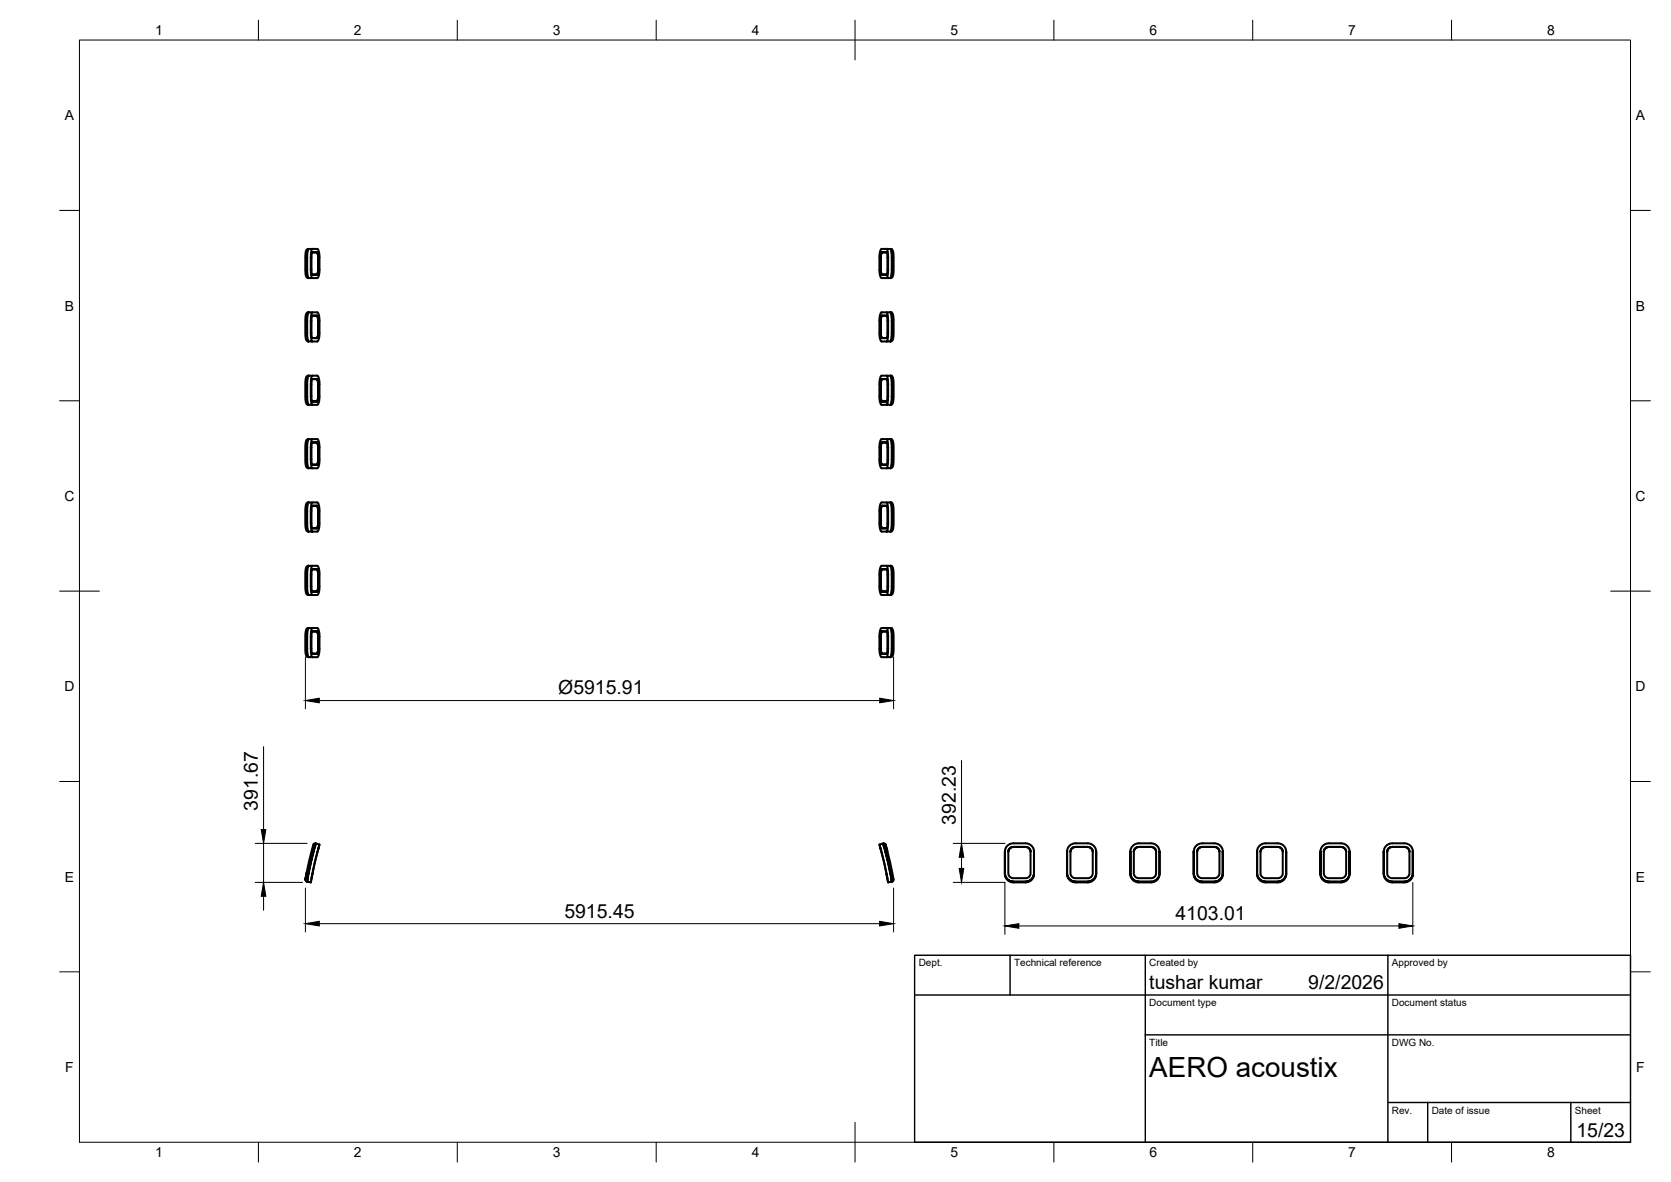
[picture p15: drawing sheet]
<svg xmlns="http://www.w3.org/2000/svg" width="420mm" height="297mm" viewBox="0 0 420 297" stroke-linecap="round" stroke-linejoin="round" font-family="sans-serif">
<defs><g id="words">
<text font-size="7" x="289" y="270.6">AERO acoustix</text>
<g font-size="4.9">
<text x="140.4" y="174.5">Ø5915.91</text>
<text x="64.8" y="203.8" transform="rotate(-90 64.8 203.8)">391.67</text>
<text x="240.3" y="207.2" transform="rotate(-90 240.3 207.2)">392.23</text>
<text x="141.9" y="230.7">5915.45</text>
<text x="295.6" y="231.2">4103.01</text>
<text x="289" y="248.5">tushar kumar</text>
<text x="329" y="248.5">9/2/2026</text>
<text x="396.4" y="285.7">15/23</text>
</g>
<g font-size="3.5">
<text x="39" y="8.8">1</text>
<text x="89" y="8.8">2</text>
<text x="139" y="8.8">3</text>
<text x="189" y="8.8">4</text>
<text x="239" y="8.8">5</text>
<text x="289" y="8.8">6</text>
<text x="339" y="8.8">7</text>
<text x="389" y="8.8">8</text>
<text x="16.3" y="30.2">A</text>
<text x="411.3" y="30.2">A</text>
<text x="16.3" y="78">B</text>
<text x="411.3" y="78">B</text>
<text x="16.2" y="125.9">C</text>
<text x="411.2" y="125.9">C</text>
<text x="16.2" y="173.7">D</text>
<text x="411.2" y="173.7">D</text>
<text x="16.3" y="221.6">E</text>
<text x="411.3" y="221.6">E</text>
<text x="16.4" y="269.4">F</text>
<text x="411.4" y="269.4">F</text>
<text x="39" y="290.8">1</text>
<text x="89" y="290.8">2</text>
<text x="139" y="290.8">3</text>
<text x="189" y="290.8">4</text>
<text x="239" y="290.8">5</text>
<text x="289" y="290.8">6</text>
<text x="339" y="290.8">7</text>
<text x="389" y="290.8">8</text>
</g>
<g font-size="2.5">
<text x="231" y="242.9">Dept.</text>
<text x="255" y="242.9">Technical reference</text>
<text x="289" y="242.9">Created by</text>
<text x="350" y="242.9">Approved by</text>
<text x="289" y="252.8">Document type</text>
<text x="350" y="252.8">Document status</text>
<text x="289" y="262.9">Title</text>
<text x="350" y="262.9">DWG No.</text>
<text x="350" y="279.9">Rev.</text>
<text x="360" y="279.9">Date of issue</text>
<text x="396" y="279.9">Sheet</text>
</g>
</g></defs>
<!-- layer: Visible -->
<g fill="none" stroke="#000" stroke-width=".51">
<path d="M77.5 62.6h.1M77.5 62.6l-.5 .3-.2 1.4v4.6l.2 .7 .5 .3M77.5 78.5h.1M77.5 78.5l-.5 .3-.2 1.4v4.6l.3 .8 .4 .2M77.5 62.6l-.2 .6-.1 1.4v3.9l.3 1.4M77.5 78.5l-.2 .6-.1 1.4v3.9l.3 1.4M77.5 69.9h.1M78.5 63.5l1.3-.1 .2 .4 .1 4.3-.3 .9h-1.3l-.1-.1-.1-4.6zM78.5 79.4l1.3-.1 .3 .5v4.2l-.3 .9h-1.3l-.1-.3-.1-4.4zM78.5 62.6l-.2 .6-.2 1.3 .1 4 .3 1.4h-.9l-.4-1.7v-4l.3-1.5 2.3-.1 .3 .5 .2 1.1v4l-.1 1.1-.4 .6h-1.3M78.5 69h1.2M78.5 78.5l-.2 .6-.2 1.3 .1 4 .3 1.4h-.9l-.4-1.6v-4.1l.3-1.5 2.4-.1 .4 1.6v4.1l-.2 1.1-.3 .5h-1.3"/>
<path d="M79.7 63.4l.2 .3 .1 1M79.7 63.4h-1.2h1.2l.3 1.3M79.7 79.3l.2 .3 .1 1M79.7 79.3h-1.2l1.2 .1 .3 1.2M79.7 63.4l.2 .3 .1 .9M79.7 79.3l.2 .3 .1 .9M80 64.7v3.4l-.3 .9M80 64.7l-.1 4.1-.2 .2h-1.2M80 67.9l-.1 .9-.2 .2M221.5 64.7l.1 4.1 .2 .2h1.1M221.5 67.9l.2 1.1h1.2M221.8 63.4l-.2 .3-.1 1"/>
<path d="M221.8 63.4h1.1M221.8 79.3l-.2 .3-.1 1M221.8 79.3h1.1M221.8 63.4l-.2 .3-.1 .9M221.8 79.3l-.2 .3-.1 .9M222.9 63.4h-1.3l-.3 1 .2 4.4 .2 .2h1.2M222.9 63.4l.2 .9v3.8l-.2 .9M222.9 79.3l-1.3 .1-.3 .9 .2 4.4 .1 .2h1.3M222.9 79.3l.2 .9v3.8l-.2 .9M222.9 62.6l.3 .6 .1 1.3v4l-.4 1.4h1l.3-1.1v-4.6l-.2-1.3-.2-.3M222.9 78.5l.3 .6 .1 1.3v4l-.4 1.4h1l.3-.9v-4.8l-.2-1.3-.2-.3M222.9 63.4h-1.2l-.2 1.3"/>
<path d="M222.9 79.3l-1.2 .1-.2 1.2M223.8 62.6h-2.1l-.3 .3-.2 .9-.1 4.4 .2 1.1 .3 .6h1.3M223.8 78.5h-2.2l-.4 1.2-.1 4.5 .2 1.1 .4 .5h1.2M223.9 62.6l.5 .3 .3 1.4-.1 4.6-.2 .7-.4 .3 .3-1.4v-3.9l-.1-1.4-.3-.6M223.9 78.5l.6 .3 .2 1.4-.1 4.6-.2 .7-.4 .3h-.1l.4-1.4v-3.9l-.1-1.4-.3-.6M223.9 69.9h.1M77.5 94.4h.1M77.5 94.4l-.5 .3-.2 1.5v4.6l.2 .6 .5 .3M77.5 94.4l-.2 .6-.1 1.5v3.8l.3 1.4M77.5 85.8h.1M78.5 95.3h1.3l.2 .4 .1 4.2-.3 1h-1.3l-.1-.2-.1-4.5zM78.5 84.9h1.2"/>
<path d="M78.5 94.4l-.2 .6-.2 1.4 .1 3.9 .3 1.4h-.9l-.4-1.6v-4.1l.3-1.5 2.3-.1 .3 .6 .2 1v4.1l-.1 1-.4 .6h-1.3M79.7 95.3l.2 .2 .1 1M79.7 95.3h-1.2h1.2l.3 1.2M79.7 95.3l.2 .3 .1 .8M80 80.6v3.4l-.3 .9M80 96.5v3.5l-.3 .9M80 80.6l-.1 4.1-.2 .2h-1.2M80 96.5l-.1 4.1-.2 .3h-1.2M80 83.8l-.1 .8-.2 .3M80 99.7l-.1 .9-.2 .3M221.5 80.6l.1 4.1 .2 .2h1.1M221.5 96.5l.1 4.1 .2 .3h1.1"/>
<path d="M221.5 83.8l.2 1.1h1.2M221.5 99.7l.2 1.2h1.2M221.8 95.3l-.2 .2-.1 1M221.8 95.3h1.1M221.8 95.3l-.2 .3-.1 .8M222.9 95.3h-1.3l-.3 1 .2 4.4 .2 .2h1.2M222.9 95.3l.2 .9v3.8l-.2 .9M222.9 94.4l.3 .6 .1 1.4v3.9l-.4 1.4h1l.3-1v-4.7l-.2-1.3-.2-.3M222.9 95.3h-1.2l-.2 1.2M223.8 94.4h-2.2l-.4 1.2-.1 4.5 .2 1 .3 .6h1.3M223.9 94.4l.5 .3 .3 1.5-.1 4.6-.2 .6-.4 .3 .3-1.4v-3.8l-.1-1.5-.3-.6M223.9 85.8h.1"/>
<path d="M77.5 110.3h.1M77.5 110.3l-.5 .4-.2 1.4v4.6l.3 .7 .4 .3M77.5 110.3l-.2 .7-.1 1.4v3.8l.3 1.5M77.5 101.7h.1M77.5 117.7h.1M78.5 111.2h1.3l.3 .5v4.1l-.3 1h-1.3l-.1-.3-.1-4.4zM78.5 100.9h1.2M78.5 110.3l-.2 .7-.2 1.3 .1 4 .3 1.4h-.9l-.4-1.7v-4l.3-1.6h2.4l.4 1.6v4l-.2 1.2-.3 .5h-1.3M78.5 116.8h1.2M79.7 111.2l.2 .2 .1 1.1M79.7 111.2h-1.2h1.3l.2 1.3M79.7 111.2l.2 .2 .1 1"/>
<path d="M80 112.5v3.4l-.3 .9M80 112.5l-.1 4.1-.2 .2h-1.2M80 115.6l-.1 .9-.2 .3M221.5 112.5l.1 4.1 .2 .2h1.1M221.5 115.6l.2 1.2h1.2M221.8 111.2l-.2 .2-.1 1.1M221.8 111.2h1.1M221.8 111.2l-.2 .2-.1 1M222.9 111.2h-1.3l-.3 1 .2 4.4 .1 .2h1.3M222.9 111.2l.2 .9v3.8l-.2 .9M222.9 110.3l.3 .7 .1 1.3v4l-.4 1.4h1l.3-.9v-4.8l-.2-1.4-.2-.3M222.9 111.2h-1.2l-.2 1.3"/>
<path d="M223.8 110.3h-2.2l-.4 1.3-.1 4.4 .2 1 .4 .7h1.2M223.9 110.3l.6 .4 .2 1.4-.1 4.6-.2 .7-.4 .3h-.1l.4-1.5v-3.8l-.1-1.4-.3-.7M223.9 101.7h.1M223.9 117.7h.1M77.5 126.3h.1M77.5 126.3l-.5 .3-.2 1.4v4.6l.2 .7 .5 .3M77.5 126.3l-.2 .6-.1 1.4v3.9l.3 1.4M77.5 133.6h.1M78.5 127.2l1.3-.1 .2 .4 .1 4.3-.3 .9h-1.3l-.1-.1-.1-4.6zM78.5 126.3l-.2 .6-.2 1.3 .1 4 .3 1.4h-.9l-.4-1.6v-4.1l.3-1.6h2.3l.4 .6 .1 1v4.1l-.1 1-.4 .6h-1.3M78.5 132.7h1.2M79.7 127.1l.2 .3 .1 1"/>
<path d="M79.7 127.1h-1.2l1.2 .1 .3 1.2M79.7 127.1l.2 .4 .1 .8M80 128.4v3.4l-.3 .9M80 128.4l-.1 4.1-.2 .2h-1.2M80 131.6l-.1 .9-.2 .2M221.5 128.4l.1 4.1 .2 .2h1.1M221.5 131.6l.2 1.1h1.2M221.8 127.1l-.2 .3-.1 1M221.8 127.1h1.1M221.8 127.1l-.2 .4-.1 .8M222.9 127.1h-1.3l-.3 1 .2 4.4 .2 .2h1.2M222.9 127.1l.2 .9v3.8l-.2 .9"/>
<path d="M222.9 126.3l.3 .6 .1 1.3v4l-.4 1.4h1l.3-1.6v-4.1l-.2-1.3-.2-.3M222.9 127.1l-1.2 .1-.2 1.2M223.8 126.3h-2.2l-.4 1.2-.1 4.5 .2 1 .3 .6h1.3M223.9 126.3l.5 .3 .3 1.4-.1 4.6-.2 .7-.4 .3 .3-1.4v-3.9l-.1-1.4-.3-.6M223.9 133.6h.1M77.5 157.8h.1M77.5 157.8l-.5 .3-.2 1.5v4.6l.2 .7 .5 .2M77.5 142.2h.1M77.5 142.2l-.5 .3-.2 1.5v4.5l.3 .8 .4 .2M77.5 157.8l-.2 .7-.1 1.4v3.8l.3 1.4M77.5 142.2l-.2 .6-.1 1.4v3.9l.3 1.4M77.5 149.5h.1"/>
<path d="M78.5 158.7h1.3l.3 .5v4.1l-.3 1h-1.3l-.1-.3-.1-4.4zM78.5 143.1h1.3l.3 .5v4.1l-.3 1h-1.3l-.1-.4-.1-4.3zM78.5 157.8l-.2 .6-.2 1.4 .1 3.9 .3 1.4h-.9l-.4-1.6v-4l.3-1.6 2.3-.1 .4 .6 .1 1.1v4l-.2 1.1-.3 .5h-1.3M78.5 142.2l-.2 .6-.2 1.3 .1 4 .3 1.4h-.9l-.4-1.6v-4.1l.3-1.5 2.4-.1 .4 1.6v4.1l-.2 1.1-.3 .5h-1.3M78.5 148.7h1.2M79.7 158.7l.2 .2 .1 1.1M79.7 158.7h-1.2h1.2l.3 1.3M79.7 143.1l.2 .2 .1 1M79.7 143.1h-1.2h1.3l.2 1.2M79.7 158.7l.2 .3 .1 .9M79.7 143.1l.2 .2 .1 .9M80 160v3.4l-.3 .9"/>
<path d="M80 144.3v3.5l-.3 .9M80 160l-.1 4-.2 .3h-1.2M80 144.3l-.1 4.1-.2 .3h-1.2M80 147.5l-.1 .8-.2 .4M221.5 160l.1 4 .2 .3h1.1M221.5 144.3l.1 4.1 .2 .3h1.1M221.5 147.5l.2 1.1 1.2 .1M221.8 158.7l-.2 .2-.1 1.1M221.8 158.7h1.1M221.8 143.1l-.2 .2-.1 1M221.8 143.1h1.1M221.8 158.7l-.2 .3-.1 .9"/>
<path d="M221.8 143.1l-.2 .2-.1 .9M222.9 158.7h-1.3l-.3 .9 .2 4.5 .2 .2h1.2M222.9 158.7l.2 .9v3.8l-.2 .9M222.9 143.1h-1.3l-.3 .9 .2 4.4 .1 .3h1.3M222.9 143.1l.2 .9v3.8l-.2 .9M222.9 157.8l.3 .6 .1 1.4v3.9l-.4 1.4h1l.3-1v-4.6l-.1-1.2-.3-.5M222.9 142.2l.3 .6 .1 1.3v4l-.4 1.4h1l.3-.8v-4.9l-.2-1.3-.2-.3M222.9 158.7h-1.2l-.2 1.3M222.9 143.1h-1.2l-.2 1.2M223.8 157.8h-2.2l-.4 1.2-.1 4.5 .2 1.1 .4 .5h1.2M223.8 142.2h-2.2l-.4 1.2-.1 4.5 .2 .9 .4 .7h1.2M223.9 157.8l.5 .3 .3 1.5-.1 4.6-.2 .7-.3 .2h-.2l.4-1.4v-3.8l-.1-1.4-.3-.7"/>
<path d="M223.9 142.2l.6 .3 .2 1.5-.1 4.5-.2 .7-.4 .3h-.1l.4-1.4v-3.9l-.1-1.4-.3-.6M223.9 149.5h.1M77.5 165.1h.1M78.5 164.3h1.2M80 163.1l-.1 .9-.2 .3M221.5 163.1l.2 1.2h1.2M223.9 165.1h.1M78.5 219.7l-.4 2M78.5 219.7l-.2 1M79.3 212.5l-.1 .1M79.3 211.9l-.4 .1-.2 .7-1.9 8.4 .3-1.7M79.4 212l-.6 2z"/>
<path d="M79.4 212.3l-.1 .1M79.4 212l.9 .3-1.2 4.6-1 4.8-.9-.2 1-4.8zM79.8 214.3l-1.3 5.4M80.1 213l-.1 .5M80.3 212.2l-.5 2.1M221.1 212.2l.6 2.1M221.3 213l.1 .5M221.7 214.3l-.6-2.1 .9-.2 1.3 4.7 .9 4.9-.9 .1-.4-2.1M221.7 214.3l1.2 5.3M222.1 212l.6 2-.6-2 .3-.1 .3 .3M222.1 212.3v.1M222.2 212.5l.1 .1"/>
<path d="M222.7 214l1.2 5.5zM222.9 219.7l.4 2M222.9 219.7l.2 1M223.1 213.9l-.4-1.7 1.9 8.2 .1 .9-.4 .3-.4-2.1M223.9 219.5l.4 2.1M252.7 214l.1 6.2 .6 1 1.3 .5h3.5l.9-.3 .5-.6 .4-1v-5.8M252.7 219.5l.1 .7 .5 .7 .8 .5 .7 .2-1.4-.5-.5-.7zM252.7 214v5.5zM252.7 214h.1M252.7 213.9l.2-.9 .5-.6 1.3-.5 3.9 .2 1.1 .8 .3 1M253.5 214h.1M254.3 212.9a1.23 1.23 0 0 0-.8 1.1"/>
<path d="M254.5 212.9h-.1M254.8 212.8h3.1l-3.4 .1-.7 .4-.3 .7M258 212.8l.7 .4 .4 .8M258.1 212.9h.1M258.3 212.9a1.23 1.23 0 0 1 .8 1.1M259.1 214v5.6l-.4 .8-.7 .3h-3.4l-.9-.6-.2-.5v-5.6M260 214h.1M260 214v5.5zM268.3 214l.1 6.1 .6 1.1 1.3 .5h3.5l.9-.3 .5-.5 .4-1.3v-5.6M268.3 219.5l.1 .7 .5 .7 .6 .4 .9 .3-1.3-.5-.6-.7zM268.3 214v5.5zM268.3 214h.1"/>
<path d="M268.3 213.9l.1-.6 .6-.8 .6-.4 .7-.2 4 .2 1 .9 .3 .9M269.2 214h.1M269.9 212.9l-.6 .5-.1 .6M270.2 212.9h-.2M270.4 212.8h3.1l-3.4 .1-.6 .3-.3 .8M273.6 212.8l.7 .4 .5 .8M273.7 212.9h.1M274 212.9l.6 .5 .2 .6M274.8 214v5.5l-.3 .7-.8 .5h-3.4l-.9-.6-.2-.6v-5.5M275.6 214h.1M275.6 214v5.5zM284.2 214l.1 6.2 .7 1.1 1.3 .4h3.4l.7-.2 .8-.7 .3-1v-5.8"/>
<path d="M284.2 219.5l.2 .9 .5 .6 .8 .5 .7 .1-.8-.1-.7-.5-.5-.6zM284.2 214v5.5zM284.2 214h.1M284.2 213.9l.3-.9 .4-.5 1.4-.6 3.9 .2 1 .8 .3 1M285.1 214h.1M285.9 212.9a1.23 1.23 0 0 0-.8 1.1M286.1 212.9h-.1M286.4 212.8h3l-3.4 .1-.6 .4-.3 .7M289.5 212.8l.8 .4 .4 .8M289.6 212.9h.1M289.9 212.9a1.23 1.23 0 0 1 .8 1.1M290.7 214v5.6l-.3 .7-.8 .4h-3.4l-.8-.5-.3-.6v-5.6"/>
<path d="M291.5 214h.1M291.5 214v5.7l-.3 .8-.3 .5-.9 .5-3.6 .1M300.2 214v6.1l.6 1.1 1.4 .5h3.4l.9-.3 .6-.5 .4-1.1v-5.8M300.2 219.5l.1 .7 .5 .7 .6 .4 .9 .3-1.4-.5-.6-.8zM300.2 214v5.5zM300.2 214h.1M300.2 213.9l.1-.6 .5-.8 .7-.4 .7-.2 3.9 .2 1.1 .9 .3 .9M301 214h.1M301.8 212.9l-.6 .5-.2 .6M302 212.9h-.1M302.3 212.8h3l-3.4 .1-.6 .3-.3 .8M305.4 212.8l.8 .4 .4 .8"/>
<path d="M305.5 212.9h.1M305.8 212.9l.6 .5 .2 .6M306.6 214v5.5l-.3 .7-.8 .5h-3.4l-.9-.6-.2-.6v-5.5M307.5 214h.1M307.5 214v5.5zM316.1 214l.1 6.2 .6 1.1 1.3 .4h3.5l.7-.2 .7-.7 .4-1v-5.8M316.1 219.5l.2 .9 .5 .6 .8 .5 .6 .1-.7-.1-.7-.5-.5-.6zM316.1 214v5.5zM316.1 214h.1M316.1 213.9l.2-.9 .4-.5 1.4-.6 4 .2 1 .8 .3 1M316.9 214h.1M317.7 212.9a1.23 1.23 0 0 0-.8 1.1"/>
<path d="M317.9 212.9h-.1M318.2 212.8h3.1l-3.4 .1-.7 .4-.3 .7M321.4 212.8l.7 .4 .4 .8M321.5 212.9h.1M321.8 212.9a1.23 1.23 0 0 1 .7 1.1M322.5 214v5.6l-.3 .7-.7 .4h-3.5l-.8-.5-.3-.6v-5.6M323.4 214h.1M323.4 214v5.5zM332 214l.1 6.1 .6 1.1 1.4 .5h3.4l.9-.3 .6-.6 .3-1v-5.8M332 219.5l.1 .7 .5 .7 .9 .6 .7 .1-1.4-.5-.6-.8zM332 214v5.5zM332 214h.1"/>
<path d="M332 213.9l.1-.6 .6-.8 .7-.4 .7-.2 3.9 .2 1 .9 .3 .9M332.9 214h.1M333.7 212.9l-.6 .5-.2 .6M333.9 212.9h-.2M334.2 212.8h3l-3.4 .1-.6 .3-.3 .8M337.3 212.8l.8 .4 .4 .8M337.4 212.9h.1M337.7 212.9l.6 .5 .2 .6M338.5 214v5.6l-.5 .8-.6 .3h-3.4l-.9-.6-.2-.5v-5.6M339.3 214h.1M339.3 214v5.5zM347.9 214l.1 6.2 .7 1.1 1.3 .4h3.4l.7-.2 .8-.7 .4-1.1-.1-5.7"/>
<path d="M347.9 219.5l.2 .9 .5 .6 .9 .5 .6 .1-.7-.1-.8-.5-.5-.6zM347.9 214v5.5zM347.9 214h.1M347.9 213.9l.3-.9 .4-.5 1.4-.6 3.9 .2 1 .8 .3 1M348.8 214h.1M349.6 212.9a1.23 1.23 0 0 0-.8 1.1M349.8 212.9h-.1M350.1 212.8h3l-3.4 .1-.6 .4-.3 .7M353.2 212.8l.8 .4 .4 .8M353.3 212.9h.1M353.6 212.9a1.23 1.23 0 0 1 .8 1.1M354.4 214v5.6l-.3 .6-.8 .5h-3.4l-.8-.5-.3-.6v-5.6"/>
<path d="M355.2 214h.1M355.2 214v5.5zM76.8 221.1l.4 .5 1.6-7.6-1.6 7.6M77.3 221.4l-.1 .2M77.3 220.9v.1M77.3 221.2v.1M224.2 221.2v.1M224.2 221.4v.2M224.2 220.9l-.1 .1M254.8 221.6h3.1M257.9 221.6l.6-.1 .8-.5 .5-.6 .2-.9-.2 .9-.5 .6-.7 .5zM270.4 221.6h3.1"/>
<path d="M273.5 221.6l.6-.1 .8-.5 .4-.5 .3-1-.2 .9-.5 .6-.7 .5zM302.3 221.6h3M305.3 221.6l.6-.1 .9-.5 .4-.5 .3-1-.2 .9-.5 .6-.8 .5zM318.2 221.6h3.1M321.3 221.6l.7-.2 .8-.5 .5-.7 .1-.7-.2 .9-.5 .6-.7 .5zM334.2 221.6h3M337.2 221.6l.6-.1 .8-.5 .5-.6 .2-.9-.2 .9-.5 .6-.7 .5zM350.1 221.6h3M353.1 221.6l.7-.2 .8-.5 .5-.7 .1-.7-.2 .9-.5 .7-.7 .4z"/>
</g>
<g fill="#000">
<circle cx="77.5" cy="78.5" r=".25"/>
<circle cx="77.5" cy="62.6" r=".25"/>
<circle cx="224" cy="62.6" r=".25"/>
<circle cx="224" cy="78.5" r=".25"/>
<circle cx="77.5" cy="94.4" r=".25"/>
<circle cx="224" cy="94.4" r=".25"/>
<circle cx="77.5" cy="110.3" r=".25"/>
<circle cx="224" cy="110.3" r=".25"/>
<circle cx="77.5" cy="126.3" r=".25"/>
<circle cx="224" cy="126.3" r=".25"/>
<circle cx="77.5" cy="157.8" r=".25"/>
<circle cx="77.5" cy="142.2" r=".25"/>
<circle cx="224" cy="157.8" r=".25"/>
<circle cx="224" cy="142.2" r=".25"/>
</g>
<!-- layer: BORDER -->
<g fill="none" stroke="#000" stroke-width=".25">
<path d="M20 10.1h390v276.9h-390zM65 5.1v5M115 5.1v5M165 5.1v5M215 5.1v10M265 5.1v5M315 5.1v5M365 5.1v5M15 52.9h5M410 52.9h5M15 100.7h5M410 100.7h5"/>
<path d="M15 148.6h10M405 148.6h10M15 196.4h5M410 196.4h5M15 244.2h5M410 244.2h5M65 287v5M115 287v5M165 287v5M215 282.1v9.9M265 287v5M315 287v5"/>
<path d="M365 287v5"/>
</g>
<!-- layer: TITLEBLOCK -->
<path d="M230 240.1h180v46.9h-180zM230 250h180M254 240.1v9.9M288 240.1v46.9M349 240.1v46.9M288 260.1h122M349 277.1h61M359 277.1v9.9M395 277.1v9.9" fill="none" stroke="#000" stroke-width=".36"/>
<!-- layer: FD_Dimensions -->
<g fill="none" stroke="#000" stroke-width=".25">
<path d="M76.8 165.1v13M80.3 176.1h140.9M224.7 165.1v13M66.3 187.6v20.9M241.8 191.1v20.8M64.2 211.9h13M66.3 211.9v9.8M239.7 211.9h13M241.8 215.4v2.8M64.2 221.7h11.9M66.3 225.2v3.6M76.8 223.2v11"/>
<path d="M80.3 232.1h140.9M224.7 223.2v11M239.7 221.7h13M252.7 221.7v13.1M256.2 232.7h95.5M355.2 221.7v13.1"/>
</g>
<path d="M76.8 176.1l3.5-.6v1.1zM221.2 175.5l3.5 .6-3.5 .5zM65.7 208.5h1.1l-.5 3.4zM241.2 218.2h1.1l-.5 3.5zM241.8 211.9l.5 3.5h-1.1zM66.3 221.7l.5 3.5h-1.1zM76.8 232.1l3.5-.6v1.2zM221.2 231.5l3.5 .6-3.5 .6zM252.7 232.7l3.5-.6v1.2zM351.7 232.1l3.5 .6-3.5 .6z" fill="#000" stroke="#000" stroke-width=".25"/>
<use href="#words"/>
</svg>
